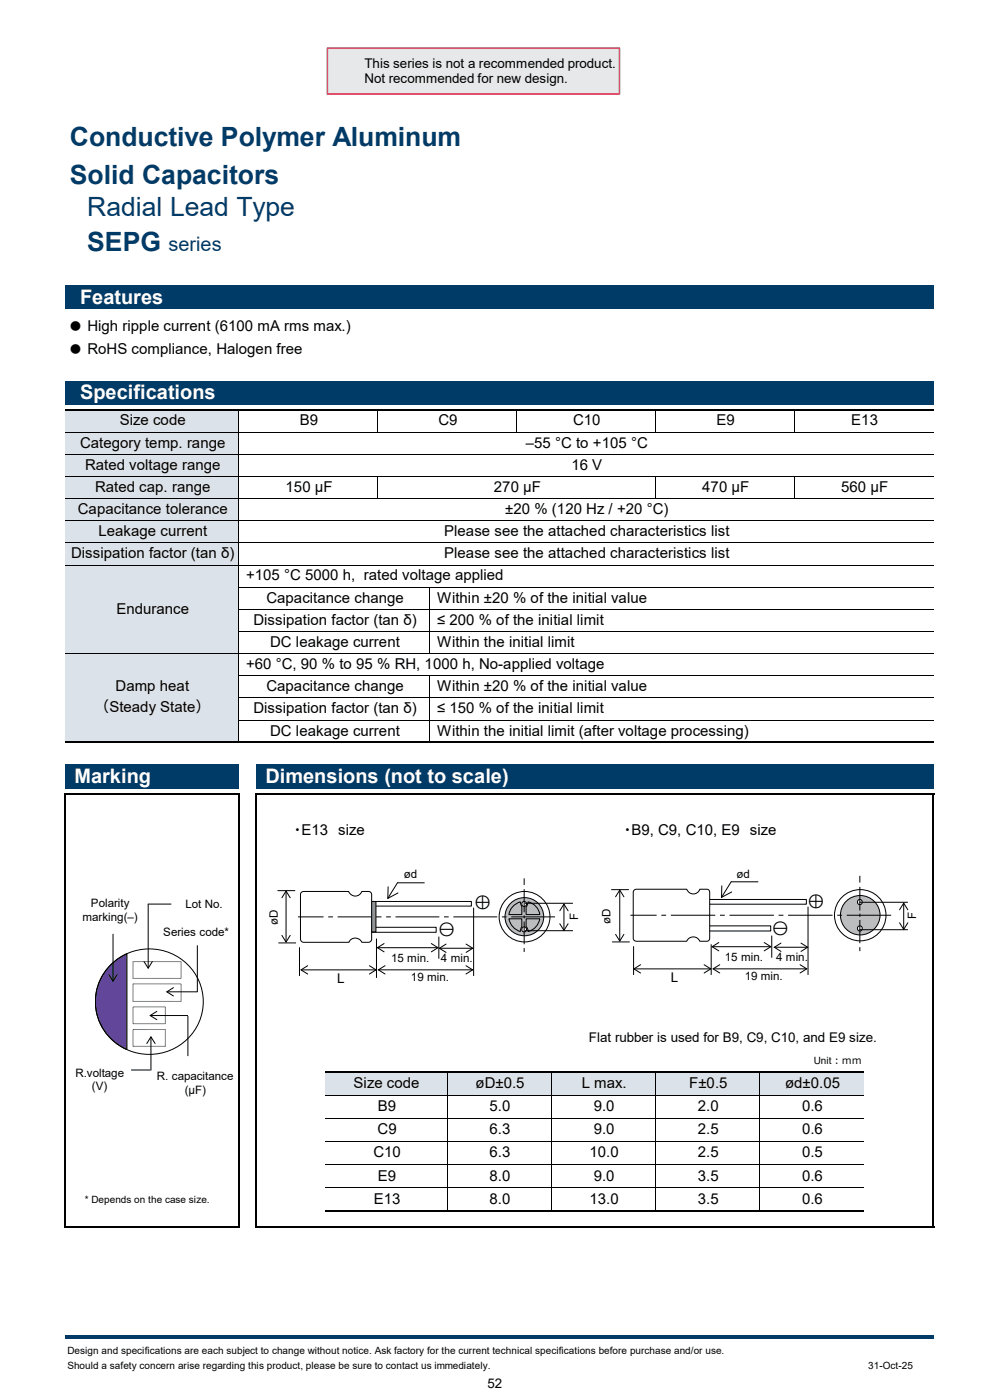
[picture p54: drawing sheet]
<svg xmlns="http://www.w3.org/2000/svg" width="210mm" height="297mm" viewBox="0 0 210 297" stroke-linecap="round" stroke-linejoin="round" font-family="sans-serif">
<defs><g id="words">
<g font-size="5.6" fill="#003b68">
<text x="14.8" y="31">Conductive Polymer Aluminum</text>
<text x="14.8" y="39">Solid Capacitors</text>
<text x="18.5" y="45.9">Radial Lead Type</text>
<text x="18.5" y="53.3">SEPG</text>
</g>
<text font-size="4.2" fill="#003b68" x="35.7" y="53.3">series</text>
<g font-size="4.2" fill="#fff">
<text x="17" y="64.4">Features</text>
<text x="17" y="84.7">Specifications</text>
<text x="15.8" y="166.1">Marking</text>
<text x="56.3" y="166.1">Dimensions (not to scale)</text>
</g>
<g font-size="3.5">
<text x="100.6" y="192.4">⊕</text>
<text x="163.8" y="197.9">⊖</text>
<text x="171.4" y="192.2">⊕</text>
<text x="93" y="198.1">⊖</text>
</g>
<g font-size="3.2">
<text x="14.5" y="70.3">● High ripple current (6100 mA rms max.)</text>
<text x="14.5" y="75">● RoHS compliance, Halogen free</text>
<text x="17" y="95">Category temp. range</text>
<text x="25.4" y="90.3">Size code</text>
<text x="63.6" y="90.3">B9</text>
<text x="93" y="90.3">C9</text>
<text x="111.6" y="95">–55 °C to +105 °C</text>
<text x="121.6" y="90.3">C10</text>
<text x="152" y="90.3">E9</text>
<text x="180.6" y="90.3">E13</text>
<text x="18" y="99.7">Rated voltage range</text>
<text x="121.2" y="99.7">16 V</text>
<text x="20.2" y="104.4">Rated cap. range</text>
<text x="60.6" y="104.4">150 μF</text>
<text x="104.8" y="104.4">270 μF</text>
<text x="149" y="104.4">470 μF</text>
<text x="178.4" y="104.4">560 μF</text>
<text x="16.5" y="109.1">Capacitance tolerance</text>
<text x="20.9" y="113.8">Leakage current</text>
<text x="94.2" y="113.8">Please see the attached characteristics list</text>
<text x="107.2" y="109.1">±20 % (120 Hz / +20 °C)</text>
<text x="15.1" y="118.5">Dissipation factor (tan δ)</text>
<text x="94.2" y="118.5">Please see the attached characteristics list</text>
<text x="52.2" y="123.2">+105 °C 5000 h, rated voltage applied</text>
<text x="24.7" y="130.2">Endurance</text>
<text x="56.5" y="127.9">Capacitance change</text>
<text x="92.7" y="127.9">Within ±20 % of the initial value</text>
<text x="53.8" y="132.5">Dissipation factor (tan δ)</text>
<text x="57.3" y="137.2">DC leakage current</text>
<text x="92.7" y="132.5">≤ 200 % of the initial limit</text>
<text x="92.7" y="137.2">Within the initial limit</text>
<text x="52.2" y="141.9">+60 °C, 90 % to 95 % RH, 1000 h, No-applied voltage</text>
<text x="24.5" y="146.7">Damp heat</text>
<text x="56.5" y="146.6">Capacitance change</text>
<text x="92.7" y="146.6">Within ±20 % of the initial value</text>
<text x="20" y="151.1">（Steady State）</text>
<text x="53.8" y="151.3">Dissipation factor (tan δ)</text>
<text x="92.7" y="151.3">≤ 150 % of the initial limit</text>
<text x="57.3" y="156">DC leakage current</text>
<text x="92.7" y="156">Within the initial limit (after voltage processing)</text>
<text x="62.4" y="177.1">・E13 size</text>
<text x="132.3" y="177.1">・B9, C9, C10, E9 size</text>
<text x="75" y="230.8">Size code</text>
<text x="100.9" y="230.8">øD±0.5</text>
<text x="123.4" y="230.8">L max.</text>
<text x="146.2" y="230.8">F±0.5</text>
<text x="166.5" y="230.8">ød±0.05</text>
<text x="80.2" y="235.7">B9</text>
<text x="103.8" y="235.7">5.0</text>
<text x="125.9" y="235.7">9.0</text>
<text x="148" y="235.7">2.0</text>
<text x="170.1" y="235.7">0.6</text>
<text x="79.2" y="245.5">C10</text>
<text x="80.1" y="240.6">C9</text>
<text x="103.8" y="240.6">6.3</text>
<text x="103.8" y="245.5">6.3</text>
<text x="125.1" y="245.5">10.0</text>
<text x="125.9" y="240.6">9.0</text>
<text x="148" y="240.6">2.5</text>
<text x="148" y="245.5">2.5</text>
<text x="170.1" y="245.5">0.5</text>
<text x="170.1" y="240.6">0.6</text>
<text x="80.2" y="250.4">E9</text>
<text x="103.8" y="250.4">8.0</text>
<text x="125.9" y="250.4">9.0</text>
<text x="148" y="250.4">3.5</text>
<text x="170.1" y="250.4">0.6</text>
<text x="79.3" y="255.4">E13</text>
<text x="103.8" y="255.4">8.0</text>
<text x="125.1" y="255.4">13.0</text>
<text x="148" y="255.4">3.5</text>
<text x="170.1" y="255.4">0.6</text>
</g>
<g font-size="2.8">
<text x="77.3" y="14.3">This series is not a recommended product.</text>
<text x="77.3" y="17.6">Not recommended for new design.</text>
<text x="71.5" y="208.5">L</text>
<text x="142.3" y="208.3">L</text>
<text x="124.9" y="221">Flat rubber is used for B9, C9, C10, and E9 size.</text>
<text x="103.4" y="294.5">52</text>
</g>
<g font-size="2.5">
<text x="85.7" y="186.3">ød</text>
<text x="156.2" y="186.2">ød</text>
<text x="17.5" y="195.3">marking(–)</text>
<text x="19.3" y="192.5">Polarity</text>
<text x="39.4" y="192.6">Lot No.</text>
<text x="59" y="196.2" transform="rotate(-90 59 196.2)">øD</text>
<text x="122.6" y="195.3" transform="rotate(-90 122.6 195.3)">F</text>
<text x="129.5" y="196" transform="rotate(-90 129.5 196)">øD</text>
<text x="194.4" y="195" transform="rotate(-90 194.4 195)">F</text>
<text x="34.6" y="198.5">Series code*</text>
<text x="153.8" y="203.9">15 min.</text>
<text x="164.6" y="203.9">4 min.</text>
<text x="83" y="204.1">15 min.</text>
<text x="87.2" y="208.1">19 min.</text>
<text x="93.5" y="204.1">4 min.</text>
<text x="158" y="207.9">19 min.</text>
<text x="16" y="228.5">R.voltage</text>
<text x="19.5" y="231.3">(V)</text>
<text x="33.3" y="229.2">R. capacitance</text>
<text x="39.2" y="232">(μF)</text>
</g>
<g font-size="2.1">
<text x="172.6" y="225.8">Unit：ｍｍ</text>
<text x="18" y="255.2">* Depends on the case size.</text>
<text x="14.3" y="287.3">Design and specifications are each subject to change without notice. Ask factory for the current technical specifications before purchase and/or use.</text>
<text x="14.3" y="290.5">Should a safety concern arise regarding this product, please be sure to contact us immediately.</text>
<text x="184.2" y="290.5">31-Oct-25</text>
</g>
</g></defs>
<g fill="#003b68">
<path d="M13.8 60.6h184.2v4.9h-184.2z" fill-rule="evenodd"/>
<path d="M13.8 80.8h184.2v5h-184.2z" fill-rule="evenodd"/>
</g>
<path d="M13.8 87h36.9v70.5h-36.9z" fill-rule="evenodd" fill="#dbe2e9"/>
<g fill="#003b68">
<path d="M13.8 162.1h36.9v5.2h-36.9z" fill-rule="evenodd"/>
<path d="M54.4 162.1h143.6v5.2h-143.6z" fill-rule="evenodd"/>
</g>
<path d="M69.1 227.4h114.2v5h-114.2z" fill-rule="evenodd" fill="#dbe2e9"/>
<g fill="none" stroke="#000" stroke-width=".21">
<path d="M13.8 91.7h184.2M13.8 96.4h184.2M50.7 87.1v70.2M80.2 87.1v4.6M109.6 87.1v4.6M139.1 87.1v4.6M168.6 87.1v4.6M13.8 101.1h184.2M13.8 105.8h184.2M13.8 110.5h184.2M13.8 115.2h184.2M13.8 119.9h184.2"/>
<path d="M80.2 101.1v4.7M139.1 101.1v4.7M168.6 101.1v4.7M13.8 138.7h184.2M50.7 124.6h147.3M50.7 129.3h147.3M50.7 134h147.3M91.2 124.6v14.1M50.7 143.4h147.3M50.7 148.1h147.3M50.7 152.8h147.3M91.2 143.4v13.9"/>
<path d="M69.1 232.3h114.2M69.1 237.3h114.2M94.9 227.6v29.1M117 227.6v29.1M139.1 227.6v29.1M161.2 227.6v29.1M69.1 242.2h114.2M69.1 247.1h114.2M69.1 252h114.2"/>
</g>
<path d="M13.8 87h184.2M13.8 157.4h184.2M13.8 168.3v92.2M14 168.5h36.8M50.7 168.7v91.8M54.4 168.3v92.2M54.5 168.5h143.7M198 168.7v91.8M69.1 227.4h114.2M69.1 256.9h114.2M14 260.3h36.8M54.5 260.3h143.7" fill="none" stroke="#000" stroke-width=".34"/>
<path d="M13.8 283.3h184.2v.7h-184.2z" fill-rule="evenodd" fill="#003b68"/>
<path d="M23.4 204.7a11.5 11.5 0 0 1 3.5-2.4v20.4a11 11 0 0 1-3.5-18z" fill="#614699"/>
<g fill="none" stroke="#000" stroke-width=".21">
<path d="M24 198.1v10.1M31.3 191.8h5M31.4 191.8v13.6M23.1 206.8l.9 1.4 .9-1.4M23.4 204.7a11.5 11.5 0 0 1 3.5-2.4v20.4a11 11 0 0 1-3.5-18zM23.6 204.6a11.4 11.4 0 0 1 14.1-1.6 11.4 11.4 0 0 1 4.8 13.3 11.5 11.5 0 0 1-13.3 7.1 11.5 11.5 0 0 1-8.9-12.2 11.1 11.1 0 0 1 3.3-6.6zM28.2 208.7h10.2v3.8h-10.2zM28.2 218.4h6.9v3.6h-6.9zM28.2 213.6h6.9v3.6h-6.9zM28.2 204h10.2v3.6h-10.2zM30.6 204l.8 1.4 .9-1.4M31.9 215.4h8"/>
<path d="M32 220v7.1M33.3 214.6l-1.4 .8 1.4 .9M35.4 210.4h6.5M36.8 209.5l-1.4 .9 1.4 .9M39.9 215.6v8.5M41.9 200.6v9.9M27.8 227h4.1M31.1 221.4l.9-1.4 .9 1.4"/>
</g>
<path d="M78.6 191.2h21.4v1h-21.4z" fill="#fff"/>
<path d="M78.6 191.2h21.4v1h-21.4z" fill="none" stroke="#000" stroke-width=".21"/>
<path d="M78.6 196.7h13.9v1.1h-13.9z" fill="#fff"/>
<path d="M78.6 196.7h13.9v1.1h-13.9z" fill="none" stroke="#000" stroke-width=".21"/>
<path d="M63.9 189.3l.5-.2h9.5a1.5 1.5 0 0 0 1.5 1 1.5 1.5 0 0 0 1.4-1h1.4a.65 .65 0 0 1 .6 .7v9.5a.71 .71 0 0 1-.6 .6h-1.4a1.49 1.49 0 0 0-1.4-.9 1.49 1.49 0 0 0-1.4 .9h-9.6a.71 .71 0 0 1-.7-.6v-9.5z" fill="#fff"/>
<path d="M63.9 189.3l.5-.2h9.5a1.5 1.5 0 0 0 1.5 1 1.5 1.5 0 0 0 1.4-1h1.4a.65 .65 0 0 1 .6 .7v9.5a.71 .71 0 0 1-.6 .6h-1.4a1.49 1.49 0 0 0-1.4-.9 1.49 1.49 0 0 0-1.4 .9h-9.6a.71 .71 0 0 1-.7-.6v-9.5z" fill="none" stroke="#000" stroke-width=".21"/>
<circle cx="111.3" cy="194.5" r="5.4" fill="#fff"/>
<circle cx="111.3" cy="194.5" r="5.4" fill="none" stroke="#000" stroke-width=".21"/>
<circle cx="111.2" cy="194.5" r="4.1" fill="#bcbdbf"/>
<g fill="none" stroke="#000" stroke-width=".21">
<path d="M108 194.9h2.7v1.7l-.3 1a3.5 3.5 0 0 1-2.4-2.7zM108.9 192.2l1.5-.9 .3 1v1.7h-2.7a3.1 3.1 0 0 1 .9-1.8zM111.6 194.9h2.9a3.4 3.4 0 0 1-2.5 2.7l-.1-.6-.3-.4zM112 191.3a3.3 3.3 0 0 1 2.5 2.7h-2.9v-1.6z"/>
<circle cx="111.2" cy="194.4" r="4.1"/>
</g>
<circle cx="111.2" cy="191.8" r=".52" fill="#fff"/>
<circle cx="111.2" cy="191.8" r=".53" fill="none" stroke="#000" stroke-width=".21"/>
<circle cx="111.2" cy="197.2" r=".52" fill="#fff"/>
<g fill="none" stroke="#000" stroke-width=".21">
<path d="M111.2 186.4v1.3M111.2 188.6v4.9M111.2 194.2v.6M111.2 195.5v4.8M111.2 201.1v.9"/>
<circle cx="111.2" cy="197.2" r=".52"/>
</g>
<path d="M117.7 194.5h-54.5" fill="none" stroke="#000" stroke-width=".21" stroke-dasharray="9.2 1 1 1" stroke-linecap="butt"/>
<path d="M78.8 191.2h1v6.5h-1z" fill="#939497"/>
<path d="M78.8 191.2h1v6.5h-1z" fill="none" stroke="#000" stroke-width=".21"/>
<path d="M149.4 190.8h21.7v1h-21.7z" fill="#fff"/>
<path d="M149.4 190.8h21.7v1h-21.7z" fill="none" stroke="#000" stroke-width=".21"/>
<path d="M149.4 196.4h14.1v1.1h-14.1z" fill="#fff"/>
<path d="M149.4 196.4h14.1v1.1h-14.1z" fill="none" stroke="#000" stroke-width=".21"/>
<circle cx="182.5" cy="194.2" r="5.5" fill="#fff"/>
<circle cx="182.5" cy="194.2" r="5.5" fill="none" stroke="#000" stroke-width=".21"/>
<circle cx="182.5" cy="194.2" r="4.2" fill="#bcbdbf"/>
<circle cx="182.5" cy="194.2" r="4.2" fill="none" stroke="#000" stroke-width=".21"/>
<circle cx="182.4" cy="191.4" r=".53" fill="#fff"/>
<circle cx="182.4" cy="191.4" r=".53" fill="none" stroke="#000" stroke-width=".21"/>
<circle cx="182.4" cy="197" r=".53" fill="#fff"/>
<circle cx="182.4" cy="197" r=".53" fill="none" stroke="#000" stroke-width=".21"/>
<path d="M134.5 188.8l.5-.1h10.7a1.46 1.46 0 0 0 1.4 1 1.46 1.46 0 0 0 1.4-1h1.5a.6 .6 0 0 1 .6 .6v9.7a.6 .6 0 0 1-.6 .7h-1.5a1.5 1.5 0 0 0-1.4-.9 1.5 1.5 0 0 0-1.4 .9h-10.7a.66 .66 0 0 1-.7-.7v-9.7z" fill="#fff"/>
<g fill="none" stroke="#000" stroke-width=".21">
<path d="M58.9 189h3.7M59.8 190.5l.9-1.5 .9 1.5M59.8 198.4l.9 1.5 .9-1.5M60.7 189v10.9M79.9 199.1v8.4M82.3 188.1v2.5l2.1-1.2M84.3 187.3h5.8M84.4 187.2l-2.1 3.4M93.1 198.7v4.7M100.5 192.6v14.5M111.4 191.6h10.1M111.4 197.4h10.1"/>
<path d="M118.8 193.2l.8-1.4 .9 1.4M118.8 196l.8 1.4 .9-1.4M119.6 191.8v5.6M129.7 188.7h3.7M129.8 199.8h3.8M130.6 190.2l.9-1.4 .9 1.4M130.6 198.2l.9 1.4 .9-1.4M131.5 188.8v10.8M134.5 188.8l.5-.1h10.7a1.46 1.46 0 0 0 1.4 1 1.46 1.46 0 0 0 1.4-1h1.5a.6 .6 0 0 1 .6 .6v9.7a.6 .6 0 0 1-.6 .7h-1.5a1.5 1.5 0 0 0-1.4-.9 1.5 1.5 0 0 0-1.4 .9h-10.7a.66 .66 0 0 1-.7-.7v-9.7zM152.5 200l-1.4 .8 1.4 .9M153.1 187.9v2.5l2.1-1.2M155.1 187.1h5.8"/>
<path d="M155.2 187l-2.1 3.4M162.1 200l1.4 .8-1.4 .9M163.7 198.5v4.7M171.4 192.4v14.4M182.3 191.4h10.3M182.3 197.2h10.3M182.4 185.8v1.4M182.4 188.1v5.1M182.4 193.8v.7M182.4 195.2v4.9M190.8 195.8l.9 1.4 .9-1.4M190.8 193l.9-1.4 .9 1.4"/>
<path d="M191.7 191.6v5.6M59.1 200h3.7M63.5 201v6.1M63.9 205.8h15.9M65.3 204.9l-1.4 .9 1.4 .8M78.4 204.9l1.4 .9-1.4 .8M80.1 201.1h12.8M80.3 205.8h20M81.5 200.2l-1.4 .9 1.4 .8M81.7 204.9l-1.4 .9 1.4 .8M91.5 200.2l1.4 .9-1.4 .8M93.2 201.2h7.1"/>
<path d="M94.6 200.3l-1.4 .9 1.4 .9M98.9 204.9l1.4 .9-1.4 .8M98.9 200.3l1.4 .9-1.4 .9M134.4 200.7v6.1M134.5 205.5h16.3M135.9 204.7l-1.4 .8 1.4 .9M149.4 204.7l1.4 .8-1.4 .9M150.9 200.3v6.5M151.1 200.8h12.4M151.3 205.5h19.8M152.7 204.7l-1.4 .8 1.4 .9M164.3 201h7"/>
<path d="M165.7 200.1l-1.4 .9 1.4 .8M169.7 204.7l1.4 .8-1.4 .9M169.9 200.1l1.4 .9-1.4 .8M182.4 200.9v.9"/>
</g>
<path d="M189 194.2h-55.2" fill="none" stroke="#000" stroke-width=".21" stroke-dasharray="9.4 1 1 1" stroke-linecap="butt"/>
<path d="M69.4 10.2h62v9.7h-62z" fill-rule="evenodd" fill="#e7e8e9" stroke="#df4661" stroke-width=".35"/>
<use href="#words"/>
</svg>
